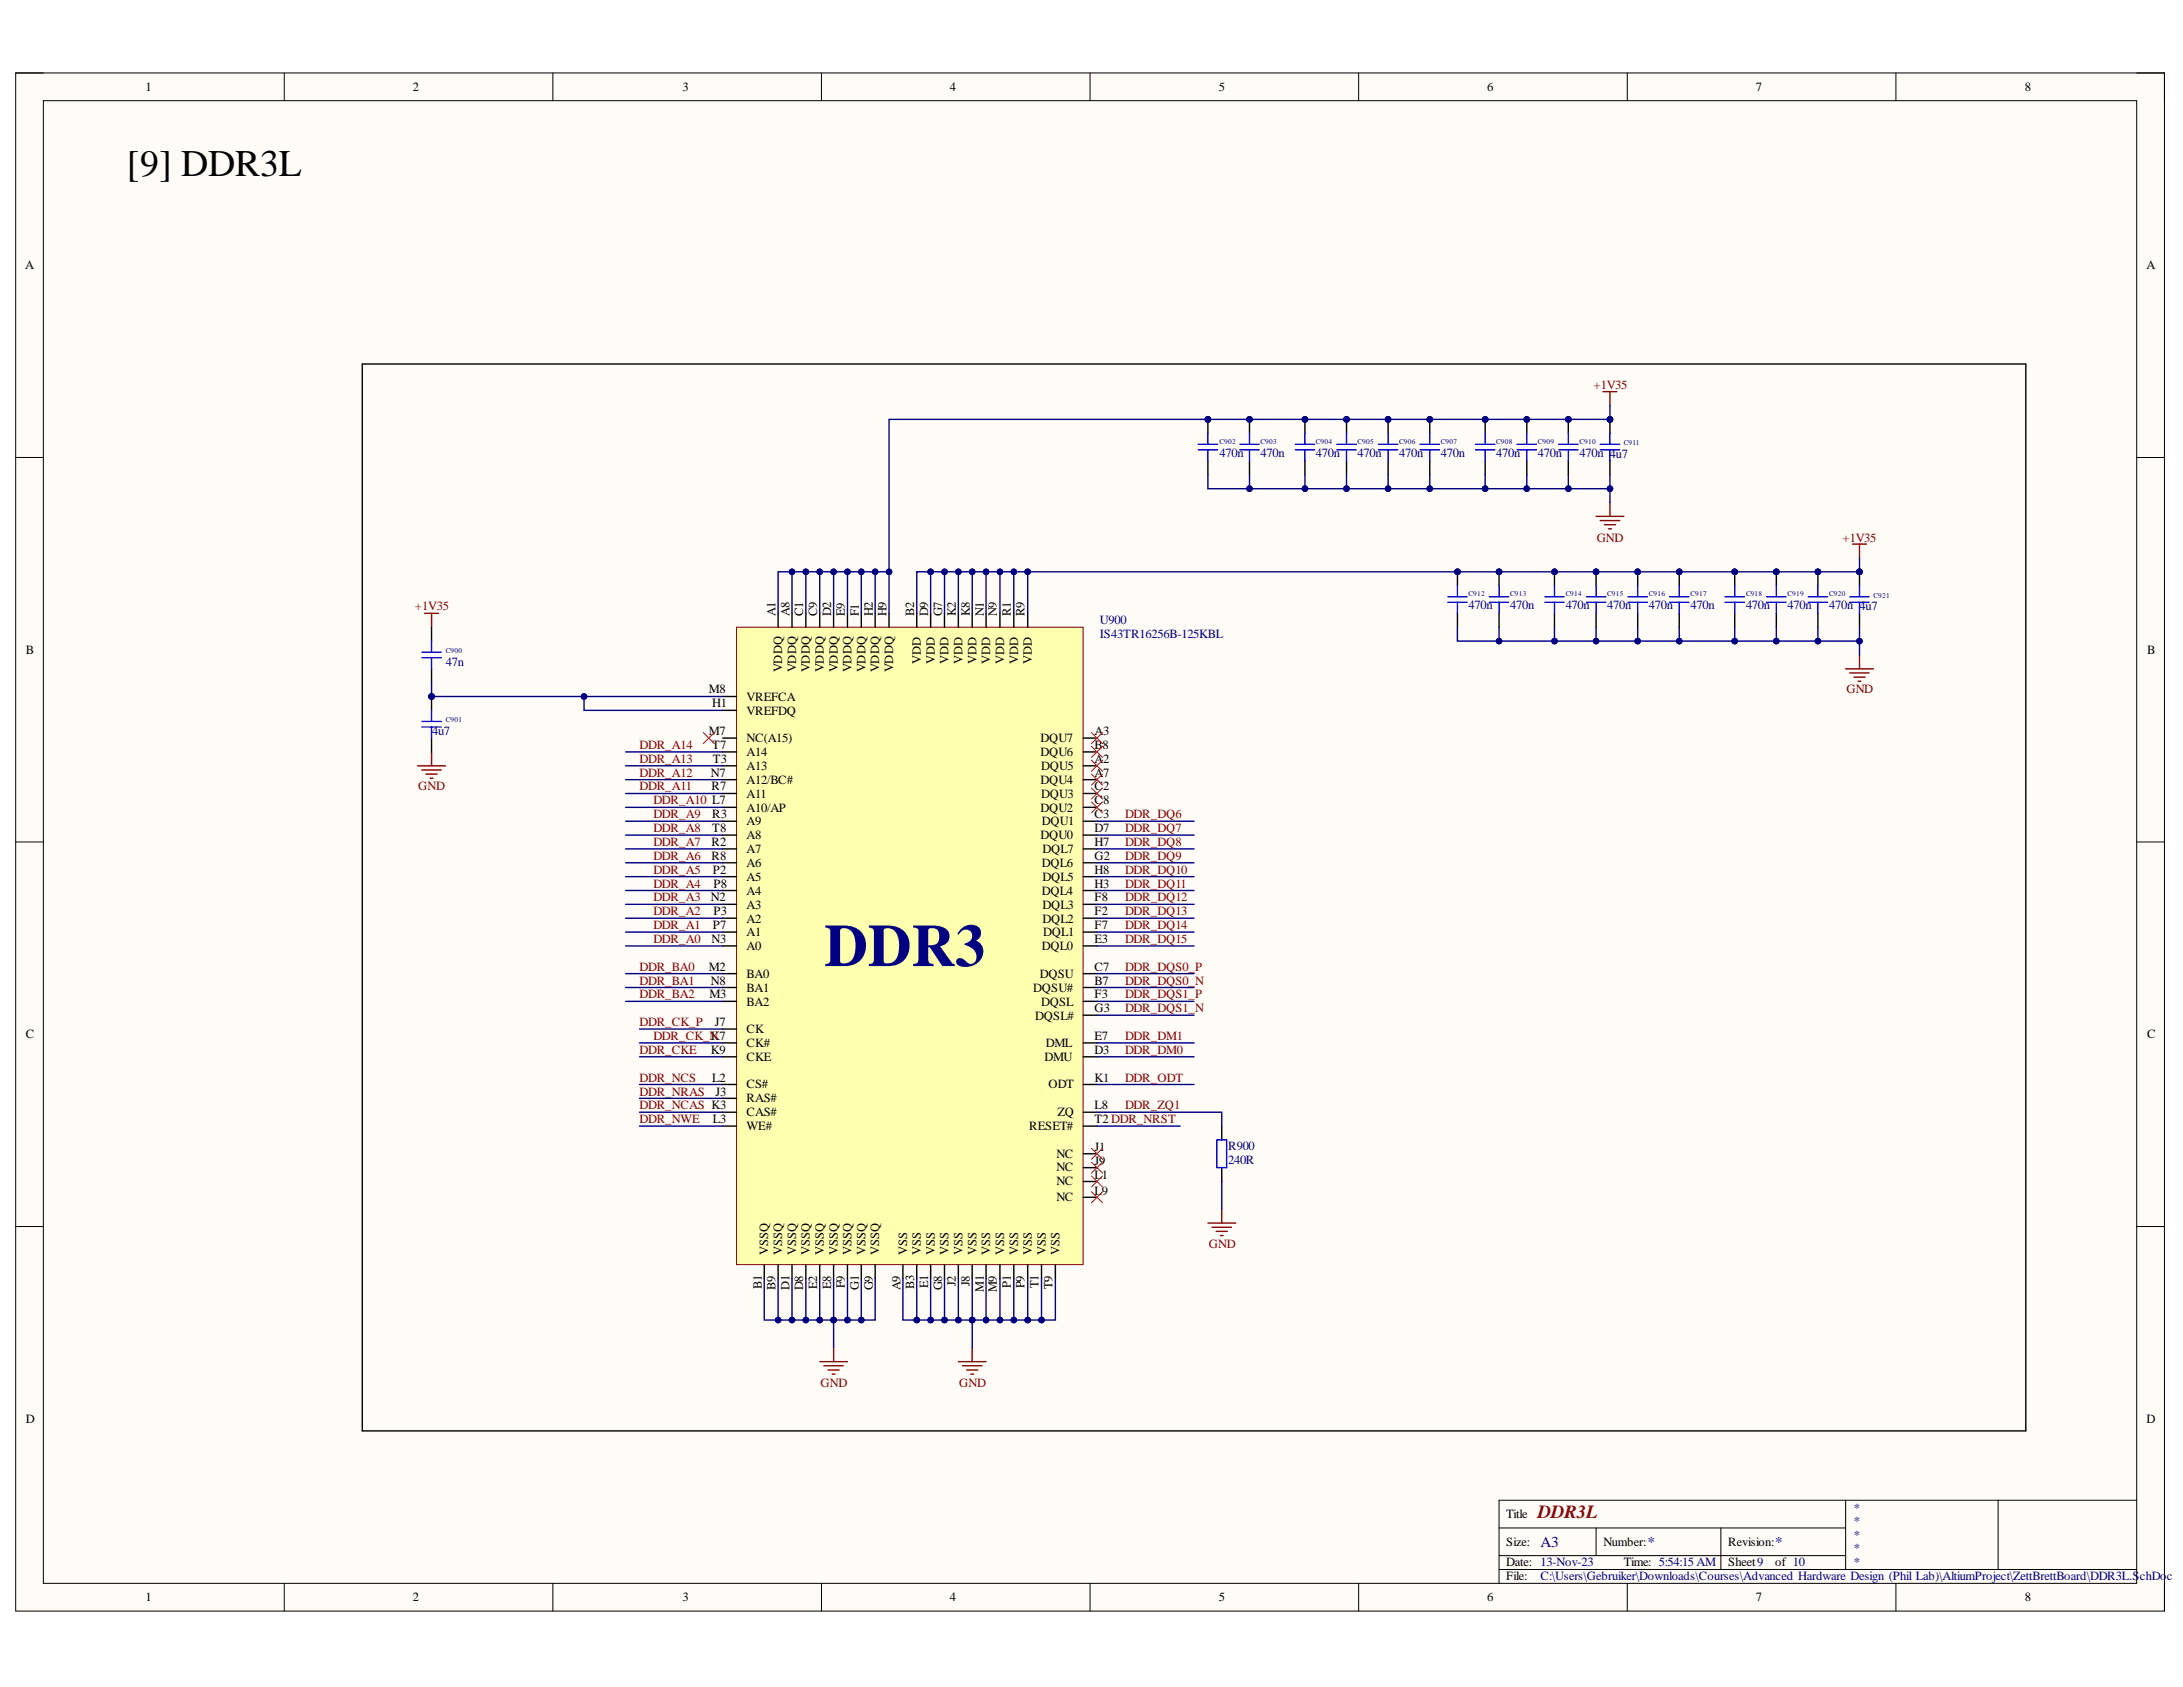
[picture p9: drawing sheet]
<svg xmlns="http://www.w3.org/2000/svg" width="279mm" height="216mm" viewBox="0 0 279 216" stroke-linecap="round" stroke-linejoin="round" font-family="sans-serif">
<defs><g id="words">
<text font-size="7.7" fill="#000080" x="105.5" y="123.6">DDR3</text>
<text font-size="4.8" x="16.2" y="22.5">[9] DDR3L</text>
<text font-size="2.4" fill="#800000" x="196.8" y="194.3">DDR3L</text>
<g font-size="1.9" fill="#000080">
<text x="197.2" y="197.9">A3</text>
<text x="210.9" y="197.9">*</text>
<text x="227.2" y="197.9">*</text>
</g>
<g font-size="1.6">
<text x="18.6" y="11.7">1</text>
<text x="52.8" y="11.7">2</text>
<text x="87.3" y="11.7">3</text>
<text x="121.6" y="11.7">4</text>
<text x="156" y="11.7">5</text>
<text x="190.3" y="11.7">6</text>
<text x="224.7" y="11.7">7</text>
<text x="259.2" y="11.7">8</text>
<text x="3.2" y="34.5">A</text>
<text x="274.7" y="34.5">A</text>
<text x="3.3" y="83.7">B</text>
<text x="99.3" y="78.9" transform="rotate(-90 99.3 78.9)">A1</text>
<text x="101" y="78.9" transform="rotate(-90 101 78.9)">A8</text>
<text x="102.8" y="78.9" transform="rotate(-90 102.8 78.9)">C1</text>
<text x="104.6" y="78.9" transform="rotate(-90 104.6 78.9)">C9</text>
<text x="106.4" y="78.9" transform="rotate(-90 106.4 78.9)">D2</text>
<text x="108.1" y="78.9" transform="rotate(-90 108.1 78.9)">E9</text>
<text x="109.9" y="78.9" transform="rotate(-90 109.9 78.9)">F1</text>
<text x="111.7" y="78.9" transform="rotate(-90 111.7 78.9)">H2</text>
<text x="113.5" y="78.9" transform="rotate(-90 113.5 78.9)">H9</text>
<text x="117" y="78.9" transform="rotate(-90 117 78.9)">B2</text>
<text x="118.8" y="78.9" transform="rotate(-90 118.8 78.9)">D9</text>
<text x="120.6" y="78.9" transform="rotate(-90 120.6 78.9)">G7</text>
<text x="122.3" y="78.9" transform="rotate(-90 122.3 78.9)">K2</text>
<text x="124.1" y="78.9" transform="rotate(-90 124.1 78.9)">K8</text>
<text x="125.9" y="78.9" transform="rotate(-90 125.9 78.9)">N1</text>
<text x="127.6" y="78.9" transform="rotate(-90 127.6 78.9)">N9</text>
<text x="129.4" y="78.9" transform="rotate(-90 129.4 78.9)">R1</text>
<text x="131.1" y="78.9" transform="rotate(-90 131.1 78.9)">R9</text>
<text x="274.8" y="83.7">B</text>
<text x="90.7" y="88.7">M8</text>
<text x="95.5" y="89.7">VREFCA</text>
<text x="100.1" y="86" transform="rotate(-90 100.1 86)">VDDQ</text>
<text x="101.9" y="86" transform="rotate(-90 101.9 86)">VDDQ</text>
<text x="103.7" y="86" transform="rotate(-90 103.7 86)">VDDQ</text>
<text x="105.4" y="86" transform="rotate(-90 105.4 86)">VDDQ</text>
<text x="107.2" y="86" transform="rotate(-90 107.2 86)">VDDQ</text>
<text x="109" y="86" transform="rotate(-90 109 86)">VDDQ</text>
<text x="110.8" y="86" transform="rotate(-90 110.8 86)">VDDQ</text>
<text x="112.5" y="86" transform="rotate(-90 112.5 86)">VDDQ</text>
<text x="114.3" y="86" transform="rotate(-90 114.3 86)">VDDQ</text>
<text x="117.9" y="84.9" transform="rotate(-90 117.9 84.9)">VDD</text>
<text x="119.6" y="84.9" transform="rotate(-90 119.6 84.9)">VDD</text>
<text x="121.4" y="84.9" transform="rotate(-90 121.4 84.9)">VDD</text>
<text x="123.2" y="84.9" transform="rotate(-90 123.2 84.9)">VDD</text>
<text x="125" y="84.9" transform="rotate(-90 125 84.9)">VDD</text>
<text x="126.7" y="84.9" transform="rotate(-90 126.7 84.9)">VDD</text>
<text x="128.5" y="84.9" transform="rotate(-90 128.5 84.9)">VDD</text>
<text x="130.3" y="84.9" transform="rotate(-90 130.3 84.9)">VDD</text>
<text x="132.1" y="84.9" transform="rotate(-90 132.1 84.9)">VDD</text>
<text x="90.7" y="94.1">M7</text>
<text x="91.1" y="90.5">H1</text>
<text x="91.1" y="95.8">T7</text>
<text x="95.5" y="91.4">VREFDQ</text>
<text x="95.5" y="95">NC(A15)</text>
<text x="133.2" y="95">DQU7</text>
<text x="140.1" y="94.1">A3</text>
<text x="140.1" y="95.8">B8</text>
<text x="91" y="99.4">N7</text>
<text x="91.1" y="101.2">R7</text>
<text x="91.2" y="97.6">T3</text>
<text x="95.5" y="100.3">A12/BC#</text>
<text x="95.5" y="98.5">A13</text>
<text x="95.5" y="96.8">A14</text>
<text x="133.2" y="100.3">DQU4</text>
<text x="133.2" y="96.8">DQU6</text>
<text x="133.3" y="98.5">DQU5</text>
<text x="140.1" y="97.6">A2</text>
<text x="140.1" y="99.4">A7</text>
<text x="140.1" y="101.2">C2</text>
<text x="91.1" y="104.7">R3</text>
<text x="91.1" y="106.5">T8</text>
<text x="95.5" y="103.9">A10/AP</text>
<text x="95.5" y="105.6">A9</text>
<text x="95.5" y="102.1">A11</text>
<text x="95.5" y="107.4">A8</text>
<text x="133.2" y="103.9">DQU2</text>
<text x="133.2" y="107.4">DQU0</text>
<text x="133.3" y="102.1">DQU3</text>
<text x="133.3" y="105.6">DQU1</text>
<text x="140.1" y="104.7">C3</text>
<text x="140.1" y="102.9">C8</text>
<text x="140.1" y="106.5">D7</text>
<text x="91.1" y="108.3">R2</text>
<text x="91.1" y="110">R8</text>
<text x="91.2" y="111.8">P2</text>
<text x="91.3" y="113.6">P8</text>
<text x="95.5" y="112.7">A5</text>
<text x="95.5" y="109.2">A7</text>
<text x="95.5" y="111">A6</text>
<text x="133.3" y="111">DQL6</text>
<text x="133.4" y="109.2">DQL7</text>
<text x="133.4" y="112.7">DQL5</text>
<text x="140.1" y="110">G2</text>
<text x="140.1" y="113.6">H3</text>
<text x="140.1" y="108.3">H7</text>
<text x="140.1" y="111.8">H8</text>
<text x="91" y="115.4">N2</text>
<text x="91.2" y="118.9">P7</text>
<text x="91.3" y="117.1">P3</text>
<text x="95.5" y="116.3">A3</text>
<text x="95.5" y="118.1">A2</text>
<text x="95.5" y="119.8">A1</text>
<text x="95.5" y="114.5">A4</text>
<text x="133.3" y="114.5">DQL4</text>
<text x="133.4" y="118.1">DQL2</text>
<text x="133.4" y="116.3">DQL3</text>
<text x="133.5" y="119.8">DQL1</text>
<text x="140.1" y="117.1">F2</text>
<text x="140.1" y="118.9">F7</text>
<text x="140.1" y="115.4">F8</text>
<text x="90.7" y="124.2">M2</text>
<text x="91.1" y="120.7">N3</text>
<text x="95.5" y="125.2">BA0</text>
<text x="95.5" y="121.6">A0</text>
<text x="133.1" y="125.2">DQSU</text>
<text x="133.3" y="121.6">DQL0</text>
<text x="140.1" y="124.2">C7</text>
<text x="140.1" y="120.7">E3</text>
<text x="90.8" y="127.8">M3</text>
<text x="91" y="126">N8</text>
<text x="91.5" y="131.3">J7</text>
<text x="95.5" y="128.7">BA2</text>
<text x="95.5" y="126.9">BA1</text>
<text x="132.2" y="126.9">DQSU#</text>
<text x="132.5" y="130.5">DQSL#</text>
<text x="133.3" y="128.7">DQSL</text>
<text x="140.1" y="126">B7</text>
<text x="140.1" y="127.8">F3</text>
<text x="140.1" y="129.6">G3</text>
<text x="3.3" y="132.9">C</text>
<text x="91" y="133.1">K7</text>
<text x="91" y="134.9">K9</text>
<text x="95.5" y="132.3">CK</text>
<text x="95.5" y="134">CK#</text>
<text x="95.5" y="135.7">CKE</text>
<text x="133.7" y="135.7">DMU</text>
<text x="133.8" y="134">DML</text>
<text x="140.1" y="134.9">D3</text>
<text x="140.1" y="133.1">E7</text>
<text x="274.8" y="132.9">C</text>
<text x="91.1" y="138.4">L2</text>
<text x="91.2" y="143.8">L3</text>
<text x="91.6" y="140.2">J3</text>
<text x="95.5" y="141.1">RAS#</text>
<text x="95.5" y="142.8">CAS#</text>
<text x="95.5" y="139.3">CS#</text>
<text x="134.2" y="139.3">ODT</text>
<text x="135.4" y="142.8">ZQ</text>
<text x="140.1" y="138.4">K1</text>
<text x="140.1" y="142">L8</text>
<text x="140.1" y="143.8">T2 DDR_NRST</text>
<text x="95.5" y="144.6">WE#</text>
<text x="131.7" y="144.6">RESET#</text>
<text x="135.2" y="148.2">NC</text>
<text x="135.2" y="149.9">NC</text>
<text x="140.1" y="147.3">J1</text>
<text x="140.1" y="149.1">J9</text>
<text x="135.2" y="151.7">NC</text>
<text x="135.2" y="153.7">NC</text>
<text x="140.1" y="150.9">L1</text>
<text x="140.1" y="152.9">L9</text>
<text x="98.3" y="160.6" transform="rotate(-90 98.3 160.6)">VSSQ</text>
<text x="100.1" y="160.6" transform="rotate(-90 100.1 160.6)">VSSQ</text>
<text x="101.9" y="160.6" transform="rotate(-90 101.9 160.6)">VSSQ</text>
<text x="103.7" y="160.6" transform="rotate(-90 103.7 160.6)">VSSQ</text>
<text x="105.4" y="160.6" transform="rotate(-90 105.4 160.6)">VSSQ</text>
<text x="107.2" y="160.6" transform="rotate(-90 107.2 160.6)">VSSQ</text>
<text x="109" y="160.6" transform="rotate(-90 109 160.6)">VSSQ</text>
<text x="110.8" y="160.6" transform="rotate(-90 110.8 160.6)">VSSQ</text>
<text x="112.5" y="160.6" transform="rotate(-90 112.5 160.6)">VSSQ</text>
<text x="116.1" y="160.6" transform="rotate(-90 116.1 160.6)">VSS</text>
<text x="117.9" y="160.6" transform="rotate(-90 117.9 160.6)">VSS</text>
<text x="119.6" y="160.6" transform="rotate(-90 119.6 160.6)">VSS</text>
<text x="121.4" y="160.6" transform="rotate(-90 121.4 160.6)">VSS</text>
<text x="123.2" y="160.6" transform="rotate(-90 123.2 160.6)">VSS</text>
<text x="125" y="160.6" transform="rotate(-90 125 160.6)">VSS</text>
<text x="126.7" y="160.6" transform="rotate(-90 126.7 160.6)">VSS</text>
<text x="128.5" y="160.6" transform="rotate(-90 128.5 160.6)">VSS</text>
<text x="130.3" y="160.6" transform="rotate(-90 130.3 160.6)">VSS</text>
<text x="132.1" y="160.6" transform="rotate(-90 132.1 160.6)">VSS</text>
<text x="133.8" y="160.6" transform="rotate(-90 133.8 160.6)">VSS</text>
<text x="135.6" y="160.6" transform="rotate(-90 135.6 160.6)">VSS</text>
<text x="97.5" y="165" transform="rotate(-90 97.5 165)">B1</text>
<text x="99.3" y="165.1" transform="rotate(-90 99.3 165.1)">B9</text>
<text x="101" y="165.1" transform="rotate(-90 101 165.1)">D1</text>
<text x="102.8" y="165.1" transform="rotate(-90 102.8 165.1)">D8</text>
<text x="104.6" y="165" transform="rotate(-90 104.6 165)">E2</text>
<text x="106.4" y="165" transform="rotate(-90 106.4 165)">E8</text>
<text x="108.1" y="164.9" transform="rotate(-90 108.1 164.9)">F9</text>
<text x="109.9" y="165.1" transform="rotate(-90 109.9 165.1)">G1</text>
<text x="111.7" y="165.1" transform="rotate(-90 111.7 165.1)">G9</text>
<text x="115.2" y="165.1" transform="rotate(-90 115.2 165.1)">A9</text>
<text x="117" y="165" transform="rotate(-90 117 165)">B3</text>
<text x="118.8" y="164.9" transform="rotate(-90 118.8 164.9)">E1</text>
<text x="120.6" y="165.1" transform="rotate(-90 120.6 165.1)">G8</text>
<text x="122.3" y="164.6" transform="rotate(-90 122.3 164.6)">J2</text>
<text x="124.1" y="164.6" transform="rotate(-90 124.1 164.6)">J8</text>
<text x="125.9" y="165.3" transform="rotate(-90 125.9 165.3)">M1</text>
<text x="127.6" y="165.4" transform="rotate(-90 127.6 165.4)">M9</text>
<text x="129.4" y="164.8" transform="rotate(-90 129.4 164.8)">P1</text>
<text x="131.1" y="164.9" transform="rotate(-90 131.1 164.9)">P9</text>
<text x="132.9" y="164.9" transform="rotate(-90 132.9 164.9)">T1</text>
<text x="134.7" y="165" transform="rotate(-90 134.7 165)">T9</text>
<text x="3.3" y="182.1">D</text>
<text x="274.7" y="182.1">D</text>
<text x="192.8" y="194.3">Title</text>
<text x="192.8" y="197.8">Size:</text>
<text x="205.2" y="197.8">Number:</text>
<text x="221.2" y="197.8">Revision:</text>
<text x="192.8" y="200.5">Date: 13-Nov-23</text>
<text x="192.8" y="202.2">File:</text>
<text x="207.8" y="200.5">Time: 5:54:15 AM</text>
<text x="221.2" y="200.5">Sheet9</text>
<text x="227.2" y="200.5">of 10</text>
<text x="18.6" y="204.9">1</text>
<text x="52.8" y="204.9">2</text>
<text x="87.3" y="204.9">3</text>
<text x="121.6" y="204.9">4</text>
<text x="156" y="204.9">5</text>
<text x="190.3" y="204.9">6</text>
<text x="224.7" y="204.9">7</text>
<text x="259.2" y="204.9">8</text>
</g>
<g font-size="1.6" fill="#800000">
<text x="203.9" y="49.8">+1V35</text>
<text x="204.4" y="69.3">GND</text>
<text x="235.8" y="69.3">+1V35</text>
<text x="53.1" y="78.1">+1V35</text>
<text x="236.3" y="88.7">GND</text>
<text x="81.8" y="95.8">DDR_A14</text>
<text x="53.5" y="101.2">GND</text>
<text x="81.8" y="101.2">DDR_A11</text>
<text x="81.8" y="99.4">DDR_A12</text>
<text x="81.8" y="97.6">DDR_A13</text>
<text x="83.6" y="106.5">DDR_A8</text>
<text x="83.6" y="104.7">DDR_A9</text>
<text x="83.6" y="102.9">DDR_A10 L7</text>
<text x="144" y="106.5">DDR_DQ7</text>
<text x="144" y="104.7">DDR_DQ6</text>
<text x="83.6" y="113.6">DDR_A4</text>
<text x="83.6" y="111.8">DDR_A5</text>
<text x="83.6" y="110">DDR_A6</text>
<text x="83.6" y="108.3">DDR_A7</text>
<text x="144" y="108.3">DDR_DQ8</text>
<text x="144" y="110">DDR_DQ9</text>
<text x="144" y="111.8">DDR_DQ10</text>
<text x="144" y="113.6">DDR_DQ11</text>
<text x="83.6" y="118.9">DDR_A1</text>
<text x="83.6" y="117.1">DDR_A2</text>
<text x="83.6" y="115.4">DDR_A3</text>
<text x="144" y="115.4">DDR_DQ12</text>
<text x="144" y="117.1">DDR_DQ13</text>
<text x="144" y="118.9">DDR_DQ14</text>
<text x="81.8" y="124.2">DDR_BA0</text>
<text x="83.6" y="120.7">DDR_A0</text>
<text x="144" y="120.7">DDR_DQ15</text>
<text x="144" y="124.2">DDR_DQS0_P</text>
<text x="81.8" y="126">DDR_BA1</text>
<text x="81.8" y="127.8">DDR_BA2</text>
<text x="81.8" y="131.3">DDR_CK_P</text>
<text x="144" y="127.8">DDR_DQS1_P</text>
<text x="144" y="129.6">DDR_DQS1_N</text>
<text x="144" y="126">DDR_DQS0_N</text>
<text x="81.8" y="134.9">DDR_CKE</text>
<text x="83.6" y="133.1">DDR_CK_N</text>
<text x="144" y="133.1">DDR_DM1</text>
<text x="144" y="134.9">DDR_DM0</text>
<text x="81.8" y="140.2">DDR_NRAS</text>
<text x="81.8" y="142">DDR_NCAS K3</text>
<text x="81.8" y="143.8">DDR_NWE</text>
<text x="81.8" y="138.4">DDR_NCS</text>
<text x="144" y="138.4">DDR_ODT</text>
<text x="144" y="142">DDR_ZQ1</text>
<text x="154.7" y="159.7">GND</text>
<text x="105" y="177.5">GND</text>
<text x="122.8" y="177.5">GND</text>
</g>
<g font-size="1.6" fill="#000080">
<text x="156.1" y="58.5">470n</text>
<text x="161.3" y="58.5">470n</text>
<text x="168.4" y="58.5">470n</text>
<text x="173.8" y="58.5">470n</text>
<text x="179.1" y="58.5">470n</text>
<text x="184.4" y="58.5">470n</text>
<text x="191.5" y="58.5">470n</text>
<text x="196.8" y="58.5">470n</text>
<text x="202.2" y="58.5">470n 4u7</text>
<text x="188" y="77.9">470n</text>
<text x="193.3" y="77.9">470n</text>
<text x="200.4" y="77.9">470n</text>
<text x="205.7" y="77.9">470n</text>
<text x="211" y="77.9">470n</text>
<text x="216.4" y="77.9">470n</text>
<text x="223.5" y="77.9">470n</text>
<text x="228.8" y="77.9">470n</text>
<text x="234.1" y="77.9">470n 4u7</text>
<text x="140.8" y="79.9">U900</text>
<text x="140.8" y="81.6">IS43TR16256B-125KBL</text>
<text x="57.1" y="85.2">47n</text>
<text x="55.3" y="94.1">4u7</text>
<text x="157.2" y="147.1">R900</text>
<text x="157.2" y="148.9">240R</text>
<text x="237.2" y="193.4">*</text>
<text x="237.2" y="195.1">*</text>
<text x="237.2" y="196.9">*</text>
<text x="197.2" y="202.2">C:\Users\Gebruiker\Downloads\Courses\Advanced Hardware Design (Phil Lab)\AltiumProject\ZettBrettBoard\DDR3L.S</text>
<text x="237.2" y="198.7">*</text>
<text x="237.2" y="200.5">*</text>
<text x="273.9" y="202.2">chDo</text>
<text x="277.3" y="202.2">c</text>
</g>
<g font-size=".9" fill="#000080">
<text x="156.1" y="56.8">C902</text>
<text x="161.3" y="56.8">C903</text>
<text x="168.4" y="56.8">C904</text>
<text x="173.8" y="56.8">C905</text>
<text x="179.1" y="56.8">C906</text>
<text x="184.4" y="56.8">C907</text>
<text x="191.5" y="56.8">C908</text>
<text x="196.8" y="56.8">C909</text>
<text x="202.2" y="56.8">C910</text>
<text x="207.8" y="57">C911</text>
<text x="188" y="76.3">C912</text>
<text x="193.3" y="76.3">C913</text>
<text x="200.4" y="76.3">C914</text>
<text x="205.7" y="76.3">C915</text>
<text x="211" y="76.3">C916</text>
<text x="216.4" y="76.3">C917</text>
<text x="223.5" y="76.3">C918</text>
<text x="228.8" y="76.3">C919</text>
<text x="234.1" y="76.3">C920</text>
<text x="239.8" y="76.5">C921</text>
<text x="57.1" y="83.6">C900</text>
<text x="57.1" y="92.5">C901</text>
</g>
</g></defs>
<path d="M2 9.3h275v196.9h-275z" fill-rule="evenodd" fill="#fffcf8"/>
<path d="M2 9.3h275v196.9h-275z" fill="none" stroke="#000" stroke-width=".13"/>
<path d="M5.5 12.9h268v189.7h-268z" fill-rule="evenodd" fill="#fffcf8"/>
<g fill="none" stroke="#000" stroke-width=".13">
<path d="M2 9.3h3.5M5.5 12.9h268v189.7h-268zM36.4 9.3v3.6M70.8 9.3v3.6M105.1 9.3v3.6M139.5 9.3v3.6M173.9 9.3v3.6M208.3 9.3v3.6M242.7 9.3v3.6M273.5 9.3h3.5v3.6M2 58.5h3.5M273.5 58.6h3.5"/>
<path d="M2 107.8h3.5M273.5 107.8h3.5M2 157h3.5M273.5 157h3.5M191.9 195.5h44.3M191.9 199.1h44.3M204.3 195.5v3.6M220.2 195.5v5.4M236.2 192v8.9M255.7 192v8.9M273.5 192h-81.6v10.6M36.4 202.6v3.6"/>
<path d="M70.8 202.6v3.6M105.1 202.6v3.6M139.5 202.6v3.6M173.9 202.6v3.6M191.9 200.9h81.6M208.3 202.6v3.6M242.7 202.6v3.6M277 202.6v3.6"/>
</g>
<path d="M94.3 80.3h44.3v81.5h-44.3z" fill-rule="evenodd" fill="#ffffb0"/>
<path d="M94.3 80.3h44.3v81.5h-44.3z" fill="none" stroke="#800000" stroke-width=".13"/>
<g fill="none" stroke="#000" stroke-width=".18">
<path d="M99.6 78.5v1.8M101.4 78.5v1.8M103.1 78.5v1.8M104.9 78.5v1.8M106.7 78.5v1.8M108.5 78.5v1.8M110.2 78.5v1.8M112 78.5v1.8M113.8 78.5v1.8M117.3 78.5v1.8M119.1 78.5v1.8M120.9 78.5v1.8"/>
<path d="M122.7 78.5v1.8M124.4 78.5v1.8M126.2 78.5v1.8M128 78.5v1.8M129.8 78.5v1.8M131.5 78.5v1.8M92.5 98h1.8M92.5 94.5h1.8M92.5 99.8h1.8M92.5 96.2h1.8M92.5 90.9h1.8M92.5 89.1h1.8"/>
<path d="M138.6 98h1.8M138.6 94.5h1.8M138.6 99.8h1.8M138.6 96.2h1.8M92.5 101.5h1.8M92.5 105.1h1.8M92.5 103.3h1.8M92.5 106.9h1.8M92.5 117.5h1.8M92.5 119.3h1.8M92.5 115.7h1.8M92.5 110.4h1.8"/>
<path d="M92.5 114h1.8M92.5 108.6h1.8M92.5 112.2h1.8M138.6 101.5h1.8M138.6 105.1h1.8M138.6 103.3h1.8M138.6 106.9h1.8M138.6 117.5h1.8M138.6 119.3h1.8M138.6 115.7h1.8M138.6 110.4h1.8M138.6 114h1.8"/>
<path d="M138.6 108.6h1.8M138.6 112.2h1.8M92.5 126.4h1.8M92.5 124.6h1.8M92.5 135.2h1.8M92.5 121.1h1.8M92.5 133.5h1.8M92.5 128.2h1.8M92.5 131.7h1.8M92.5 138.8h1.8M138.6 126.4h1.8M138.6 124.6h1.8"/>
<path d="M138.6 135.2h1.8M138.6 121.1h1.8M138.6 133.5h1.8M138.6 128.2h1.8M138.6 129.9h1.8M138.6 138.8h1.8M92.5 140.6h1.8M92.5 142.3h1.8M92.5 144.1h1.8M138.6 147.7h1.8M138.6 149.4h1.8M138.6 142.3h1.8"/>
<path d="M138.6 151.2h1.8M138.6 144.1h1.8M138.6 153.2h1.8M97.8 161.8v1.8M99.6 161.8v1.8M101.4 161.8v1.8M103.1 161.8v1.8M104.9 161.8v1.8M106.7 161.8v1.8M108.5 161.8v1.8M110.2 161.8v1.8M112 161.8v1.8"/>
<path d="M115.6 161.8v1.8M117.3 161.8v1.8M119.1 161.8v1.8M120.9 161.8v1.8M122.7 161.8v1.8M124.4 161.8v1.8M126.2 161.8v1.8M128 161.8v1.8M129.8 161.8v1.8M131.5 161.8v1.8M133.3 161.8v1.8M135.1 161.8v1.8"/>
</g>
<path d="M90 93.7l1.4 1.5M91.4 93.7l-1.4 1.5M139.7 147l1.4 1.4M139.7 148.7l1.4 1.4M139.7 150.5l1.4 1.4M139.7 152.5l1.4 1.4M141.1 147l-1.4 1.4M141.1 148.7l-1.4 1.4M141.1 150.5l-1.4 1.4M141.1 152.5l-1.4 1.4" fill="none" stroke="#f00" stroke-width=".13"/>
<path d="M104.9 174.3h3.6M105.4 174.8h2.5M106 175.3h1.4M106.5 175.9h.4M106.7 172.5v1.8M122.7 174.3h3.5M123.2 174.8h2.5M123.7 175.3h1.4M124.3 175.9h.3M124.4 172.5v1.8" fill="none" stroke="#800000" stroke-width=".18"/>
<circle cx="186.5" cy="73.2" r=".35" fill="#000080"/>
<circle cx="186.5" cy="73.2" r=".35" fill="none" stroke="#000080" stroke-width=".13"/>
<path d="M186.5 73.2v1.8M186.5 78.5v1.8" fill="none" stroke="#000" stroke-width=".18"/>
<circle cx="186.5" cy="73.2" r=".35" fill="#000080"/>
<circle cx="186.5" cy="73.2" r=".35" fill="none" stroke="#000080" stroke-width=".13"/>
<path d="M185.3 77.1h2.5M185.3 76.4h2.5M186.5 75v1.4M186.5 77.1v1.4" fill="none" stroke="#00f" stroke-width=".18"/>
<circle cx="191.9" cy="73.2" r=".36" fill="#000080"/>
<circle cx="191.9" cy="73.2" r=".36" fill="none" stroke="#000080" stroke-width=".13"/>
<path d="M191.9 73.2v1.8M191.9 78.5v1.8" fill="none" stroke="#000" stroke-width=".18"/>
<circle cx="191.9" cy="73.2" r=".36" fill="#000080"/>
<circle cx="191.9" cy="73.2" r=".36" fill="none" stroke="#000080" stroke-width=".13"/>
<path d="M190.6 77.1h2.5M190.6 76.4h2.5M191.9 75v1.4M191.9 77.1v1.4" fill="none" stroke="#00f" stroke-width=".18"/>
<circle cx="199" cy="73.2" r=".35" fill="#000080"/>
<circle cx="199" cy="73.2" r=".35" fill="none" stroke="#000080" stroke-width=".13"/>
<path d="M199 73.2v1.8M199 78.5v1.8" fill="none" stroke="#000" stroke-width=".18"/>
<circle cx="199" cy="73.2" r=".35" fill="#000080"/>
<circle cx="199" cy="73.2" r=".35" fill="none" stroke="#000080" stroke-width=".13"/>
<path d="M197.7 77.1h2.5M197.7 76.4h2.5M199 75v1.4M199 77.1v1.4" fill="none" stroke="#00f" stroke-width=".18"/>
<circle cx="214.9" cy="73.2" r=".35" fill="#000080"/>
<circle cx="214.9" cy="73.2" r=".35" fill="none" stroke="#000080" stroke-width=".13"/>
<path d="M214.9 73.2v1.8M214.9 78.5v1.8" fill="none" stroke="#000" stroke-width=".18"/>
<circle cx="214.9" cy="73.2" r=".35" fill="#000080"/>
<circle cx="214.9" cy="73.2" r=".35" fill="none" stroke="#000080" stroke-width=".13"/>
<path d="M213.7 77.1h2.5M213.7 76.4h2.5M214.9 75v1.4M214.9 77.1v1.4" fill="none" stroke="#00f" stroke-width=".18"/>
<circle cx="222" cy="73.2" r=".35" fill="#000080"/>
<circle cx="222" cy="73.2" r=".35" fill="none" stroke="#000080" stroke-width=".13"/>
<path d="M222 73.2v1.8M222 78.5v1.8" fill="none" stroke="#000" stroke-width=".18"/>
<circle cx="222" cy="73.2" r=".35" fill="#000080"/>
<circle cx="222" cy="73.2" r=".35" fill="none" stroke="#000080" stroke-width=".13"/>
<path d="M220.8 77.1h2.5M220.8 76.4h2.5M222 75v1.4M222 77.1v1.4" fill="none" stroke="#00f" stroke-width=".18"/>
<circle cx="238" cy="73.2" r=".35" fill="#000080"/>
<circle cx="238" cy="73.2" r=".35" fill="none" stroke="#000080" stroke-width=".13"/>
<path d="M238 73.2v1.8M238 78.5v1.8" fill="none" stroke="#000" stroke-width=".18"/>
<circle cx="238" cy="73.2" r=".35" fill="#000080"/>
<circle cx="238" cy="73.2" r=".35" fill="none" stroke="#000080" stroke-width=".13"/>
<path d="M236.7 77.1h2.5M236.7 76.4h2.5M238 75v1.4M238 77.1v1.4" fill="none" stroke="#00f" stroke-width=".18"/>
<path d="M236.2 85.6h3.6M236.7 86.1h2.5M237.3 86.7h1.4M237.8 87.2h.4M238 83.8v1.8" fill="none" stroke="#800000" stroke-width=".18"/>
<circle cx="204.3" cy="73.2" r=".35" fill="#000080"/>
<circle cx="204.3" cy="73.2" r=".35" fill="none" stroke="#000080" stroke-width=".13"/>
<path d="M204.3 73.2v1.8M204.3 78.5v1.8" fill="none" stroke="#000" stroke-width=".18"/>
<circle cx="204.3" cy="73.2" r=".35" fill="#000080"/>
<circle cx="204.3" cy="73.2" r=".35" fill="none" stroke="#000080" stroke-width=".13"/>
<path d="M203 77.1h2.5M203 76.4h2.5M204.3 75v1.4M204.3 77.1v1.4" fill="none" stroke="#00f" stroke-width=".18"/>
<circle cx="209.6" cy="73.2" r=".35" fill="#000080"/>
<circle cx="209.6" cy="73.2" r=".35" fill="none" stroke="#000080" stroke-width=".13"/>
<path d="M209.6 73.2v1.8M209.6 78.5v1.8" fill="none" stroke="#000" stroke-width=".18"/>
<circle cx="209.6" cy="73.2" r=".35" fill="#000080"/>
<circle cx="209.6" cy="73.2" r=".35" fill="none" stroke="#000080" stroke-width=".13"/>
<path d="M208.4 77.1h2.4M208.4 76.4h2.4M209.6 75v1.4M209.6 77.1v1.4" fill="none" stroke="#00f" stroke-width=".18"/>
<circle cx="227.3" cy="73.2" r=".35" fill="#000080"/>
<circle cx="227.3" cy="73.2" r=".35" fill="none" stroke="#000080" stroke-width=".13"/>
<path d="M227.4 73.2v1.8M227.4 78.5v1.8" fill="none" stroke="#000" stroke-width=".18"/>
<circle cx="227.3" cy="73.2" r=".35" fill="#000080"/>
<circle cx="227.3" cy="73.2" r=".35" fill="none" stroke="#000080" stroke-width=".13"/>
<path d="M226.1 77.1h2.5M226.1 76.4h2.5M227.4 75v1.4M227.4 77.1v1.4" fill="none" stroke="#00f" stroke-width=".18"/>
<circle cx="232.7" cy="73.2" r=".35" fill="#000080"/>
<circle cx="232.7" cy="73.2" r=".35" fill="none" stroke="#000080" stroke-width=".13"/>
<path d="M232.7 73.2v1.8M232.7 78.5v1.8" fill="none" stroke="#000" stroke-width=".18"/>
<circle cx="232.7" cy="73.2" r=".35" fill="#000080"/>
<circle cx="232.7" cy="73.2" r=".35" fill="none" stroke="#000080" stroke-width=".13"/>
<path d="M231.4 77.1h2.5M231.4 76.4h2.5M232.7 75v1.4M232.7 77.1v1.4" fill="none" stroke="#00f" stroke-width=".18"/>
<path d="M237.1 69.6h1.8M238 69.6v1.8" fill="none" stroke="#800000" stroke-width=".18"/>
<circle cx="154.6" cy="53.7" r=".36" fill="#000080"/>
<circle cx="154.6" cy="53.7" r=".36" fill="none" stroke="#000080" stroke-width=".13"/>
<path d="M154.6 53.7v1.7M154.6 59v1.8" fill="none" stroke="#000" stroke-width=".18"/>
<circle cx="154.6" cy="53.7" r=".36" fill="#000080"/>
<circle cx="154.6" cy="53.7" r=".36" fill="none" stroke="#000080" stroke-width=".13"/>
<path d="M153.4 57.6h2.4M153.4 56.9h2.4M154.6 55.4v1.5M154.6 57.6v1.4" fill="none" stroke="#00f" stroke-width=".18"/>
<circle cx="159.9" cy="53.7" r=".35" fill="#000080"/>
<circle cx="159.9" cy="53.7" r=".35" fill="none" stroke="#000080" stroke-width=".13"/>
<path d="M159.9 53.7v1.7M159.9 59v1.8" fill="none" stroke="#000" stroke-width=".18"/>
<circle cx="159.9" cy="53.7" r=".35" fill="#000080"/>
<circle cx="159.9" cy="53.7" r=".35" fill="none" stroke="#000080" stroke-width=".13"/>
<path d="M158.7 57.6h2.5M158.7 56.9h2.5M159.9 55.4v1.5M159.9 57.6v1.4" fill="none" stroke="#00f" stroke-width=".18"/>
<circle cx="167" cy="53.7" r=".35" fill="#000080"/>
<circle cx="167" cy="53.7" r=".35" fill="none" stroke="#000080" stroke-width=".13"/>
<path d="M167 53.7v1.7M167 59v1.8" fill="none" stroke="#000" stroke-width=".18"/>
<circle cx="167" cy="53.7" r=".35" fill="#000080"/>
<circle cx="167" cy="53.7" r=".35" fill="none" stroke="#000080" stroke-width=".13"/>
<path d="M165.8 57.6h2.5M165.8 56.9h2.5M167 55.4v1.5M167 57.6v1.4" fill="none" stroke="#00f" stroke-width=".18"/>
<circle cx="183" cy="53.7" r=".35" fill="#000080"/>
<circle cx="183" cy="53.7" r=".35" fill="none" stroke="#000080" stroke-width=".13"/>
<path d="M183 53.7v1.7M183 59v1.8" fill="none" stroke="#000" stroke-width=".18"/>
<circle cx="183" cy="53.7" r=".35" fill="#000080"/>
<circle cx="183" cy="53.7" r=".35" fill="none" stroke="#000080" stroke-width=".13"/>
<path d="M181.7 57.6h2.5M181.7 56.9h2.5M183 55.4v1.5M183 57.6v1.4" fill="none" stroke="#00f" stroke-width=".18"/>
<circle cx="190.1" cy="53.7" r=".36" fill="#000080"/>
<circle cx="190.1" cy="53.7" r=".36" fill="none" stroke="#000080" stroke-width=".13"/>
<path d="M190.1 53.7v1.7M190.1 59v1.8" fill="none" stroke="#000" stroke-width=".18"/>
<circle cx="190.1" cy="53.7" r=".36" fill="#000080"/>
<circle cx="190.1" cy="53.7" r=".36" fill="none" stroke="#000080" stroke-width=".13"/>
<path d="M188.8 57.6h2.5M188.8 56.9h2.5M190.1 55.4v1.5M190.1 57.6v1.4" fill="none" stroke="#00f" stroke-width=".18"/>
<circle cx="206.1" cy="53.7" r=".36" fill="#000080"/>
<circle cx="206.1" cy="53.7" r=".36" fill="none" stroke="#000080" stroke-width=".13"/>
<path d="M206.1 53.7v1.7M206.1 59v1.8" fill="none" stroke="#000" stroke-width=".18"/>
<circle cx="206.1" cy="53.7" r=".36" fill="#000080"/>
<circle cx="206.1" cy="53.7" r=".36" fill="none" stroke="#000080" stroke-width=".13"/>
<path d="M204.8 57.6h2.5M204.8 56.9h2.5M206.1 55.4v1.5M206.1 57.6v1.4" fill="none" stroke="#00f" stroke-width=".18"/>
<path d="M204.3 66.1h3.5M204.8 66.6h2.5M205.3 67.2h1.5M205.9 67.7h.3M206.1 64.3v1.8" fill="none" stroke="#800000" stroke-width=".18"/>
<circle cx="172.3" cy="53.7" r=".35" fill="#000080"/>
<circle cx="172.3" cy="53.7" r=".35" fill="none" stroke="#000080" stroke-width=".13"/>
<path d="M172.3 53.7v1.7M172.3 59v1.8" fill="none" stroke="#000" stroke-width=".18"/>
<circle cx="172.3" cy="53.7" r=".35" fill="#000080"/>
<circle cx="172.3" cy="53.7" r=".35" fill="none" stroke="#000080" stroke-width=".13"/>
<path d="M171.1 57.6h2.5M171.1 56.9h2.5M172.3 55.4v1.5M172.3 57.6v1.4" fill="none" stroke="#00f" stroke-width=".18"/>
<circle cx="177.7" cy="53.7" r=".35" fill="#000080"/>
<circle cx="177.7" cy="53.7" r=".35" fill="none" stroke="#000080" stroke-width=".13"/>
<path d="M177.7 53.7v1.7M177.7 59v1.8" fill="none" stroke="#000" stroke-width=".18"/>
<circle cx="177.7" cy="53.7" r=".35" fill="#000080"/>
<circle cx="177.7" cy="53.7" r=".35" fill="none" stroke="#000080" stroke-width=".13"/>
<path d="M176.4 57.6h2.5M176.4 56.9h2.5M177.7 55.4v1.5M177.7 57.6v1.4" fill="none" stroke="#00f" stroke-width=".18"/>
<circle cx="195.4" cy="53.7" r=".35" fill="#000080"/>
<circle cx="195.4" cy="53.7" r=".35" fill="none" stroke="#000080" stroke-width=".13"/>
<path d="M195.4 53.7v1.7M195.4 59v1.8" fill="none" stroke="#000" stroke-width=".18"/>
<circle cx="195.4" cy="53.7" r=".35" fill="#000080"/>
<circle cx="195.4" cy="53.7" r=".35" fill="none" stroke="#000080" stroke-width=".13"/>
<path d="M194.2 57.6h2.4M194.2 56.9h2.4M195.4 55.4v1.5M195.4 57.6v1.4" fill="none" stroke="#00f" stroke-width=".18"/>
<circle cx="200.7" cy="53.7" r=".35" fill="#000080"/>
<circle cx="200.7" cy="53.7" r=".35" fill="none" stroke="#000080" stroke-width=".13"/>
<path d="M200.7 53.7v1.7M200.7 59v1.8" fill="none" stroke="#000" stroke-width=".18"/>
<circle cx="200.7" cy="53.7" r=".35" fill="#000080"/>
<circle cx="200.7" cy="53.7" r=".35" fill="none" stroke="#000080" stroke-width=".13"/>
<path d="M199.5 57.6h2.5M199.5 56.9h2.5M200.7 55.4v1.5M200.7 57.6v1.4M54 84.2h2.5M54 83.5h2.5M55.2 82v1.5M55.2 84.2v1.4M155.8 145.9h1.2v3.5h-1.2z" fill="none" stroke="#00f" stroke-width=".18"/>
<g fill="none" stroke="#800000" stroke-width=".18">
<path d="M205.2 50.1h1.7M206.1 50.1v1.8M54.3 78.5h1.8M55.2 78.5v1.8M53.5 98h3.5M54 98.5h2.5M54.5 99.1h1.4M55.1 99.6h.3M55.2 96.2v1.8M154.6 156.5h3.5M155.1 157.1h2.5M155.7 157.6h1.4"/>
<path d="M156.2 158.1h.3M156.4 154.8v1.7"/>
</g>
<path d="M139.7 93.7l1.4 1.5M139.7 95.5l1.4 1.4M139.7 97.3l1.4 1.4M139.7 99.1l1.4 1.4M141.1 93.7l-1.4 1.5M141.1 95.5l-1.4 1.4M141.1 97.3l-1.4 1.4M141.1 99.1l-1.4 1.4M139.7 100.8l1.4 1.5M139.7 102.6l1.4 1.4M141.1 100.8l-1.4 1.5M141.1 102.6l-1.4 1.4" fill="none" stroke="#f00" stroke-width=".13"/>
<path d="M55.2 80.3v1.7M55.2 85.6v1.8M156.4 144.1v1.8M156.4 149.4v1.8" fill="none" stroke="#000" stroke-width=".18"/>
<circle cx="55.2" cy="89.1" r=".35" fill="#000080"/>
<circle cx="55.2" cy="89.1" r=".35" fill="none" stroke="#000080" stroke-width=".13"/>
<path d="M55.2 89.1v1.8M55.2 94.5v1.7" fill="none" stroke="#000" stroke-width=".18"/>
<circle cx="55.2" cy="89.1" r=".35" fill="#000080"/>
<circle cx="55.2" cy="89.1" r=".35" fill="none" stroke="#000080" stroke-width=".13"/>
<path d="M54 93h2.5M54 92.3h2.5M55.2 90.9v1.4M55.2 93v1.5" fill="none" stroke="#00f" stroke-width=".18"/>
<path d="M238 71.4v1.8" fill="none" stroke="#000080" stroke-width=".18"/>
<circle cx="238" cy="73.2" r=".35" fill="#000080"/>
<circle cx="238" cy="73.2" r=".35" fill="none" stroke="#000080" stroke-width=".13"/>
<path d="M55.2 89.1h19.5" fill="none" stroke="#000080" stroke-width=".18"/>
<circle cx="74.7" cy="89.1" r=".35" fill="#000080"/>
<circle cx="74.7" cy="89.1" r=".35" fill="none" stroke="#000080" stroke-width=".13"/>
<circle cx="55.2" cy="89.1" r=".35" fill="#000080"/>
<circle cx="55.2" cy="89.1" r=".35" fill="none" stroke="#000080" stroke-width=".13"/>
<path d="M92.5 89.1h-17.8v1.8h17.8" fill="none" stroke="#000080" stroke-width=".18"/>
<circle cx="74.7" cy="89.1" r=".35" fill="#000080"/>
<circle cx="74.7" cy="89.1" r=".35" fill="none" stroke="#000080" stroke-width=".13"/>
<g fill="none" stroke="#000080" stroke-width=".18">
<path d="M80.1 99.8h12.4M80.1 98h12.4M80.1 96.2h12.4M80.1 119.3h12.4M80.1 117.5h12.4M80.1 115.7h12.4M80.1 114h12.4M80.1 112.2h12.4M80.1 110.4h12.4M80.1 108.6h12.4M80.1 106.9h12.4M80.1 105.1h12.4"/>
<path d="M80.1 103.3h12.4M80.1 101.5h12.4M80.1 128.2h12.4M80.1 126.4h12.4M80.1 124.6h12.4M80.1 121.1h12.4M81.8 138.8h10.7M81.8 135.2h10.7M81.8 133.5h10.7M81.8 131.7h10.7M81.8 144.1h10.7M81.8 142.3h10.7"/>
<path d="M81.8 140.6h10.7M97.8 163.6v5.3h14.2v-5.3"/>
</g>
<circle cx="99.6" cy="168.9" r=".35" fill="#000080"/>
<circle cx="99.6" cy="168.9" r=".35" fill="none" stroke="#000080" stroke-width=".13"/>
<circle cx="101.4" cy="168.9" r=".36" fill="#000080"/>
<circle cx="101.4" cy="168.9" r=".36" fill="none" stroke="#000080" stroke-width=".13"/>
<circle cx="103.1" cy="168.9" r=".35" fill="#000080"/>
<circle cx="103.1" cy="168.9" r=".35" fill="none" stroke="#000080" stroke-width=".13"/>
<circle cx="104.9" cy="168.9" r=".35" fill="#000080"/>
<circle cx="104.9" cy="168.9" r=".35" fill="none" stroke="#000080" stroke-width=".13"/>
<circle cx="106.7" cy="168.9" r=".35" fill="#000080"/>
<circle cx="106.7" cy="168.9" r=".35" fill="none" stroke="#000080" stroke-width=".13"/>
<circle cx="108.5" cy="168.9" r=".36" fill="#000080"/>
<circle cx="108.5" cy="168.9" r=".36" fill="none" stroke="#000080" stroke-width=".13"/>
<circle cx="110.2" cy="168.9" r=".35" fill="#000080"/>
<circle cx="110.2" cy="168.9" r=".35" fill="none" stroke="#000080" stroke-width=".13"/>
<path d="M99.6 78.5v-5.3h3.5v5.3" fill="none" stroke="#000080" stroke-width=".18"/>
<circle cx="103.1" cy="73.2" r=".35" fill="#000080"/>
<circle cx="103.1" cy="73.2" r=".35" fill="none" stroke="#000080" stroke-width=".13"/>
<circle cx="101.4" cy="73.2" r=".36" fill="#000080"/>
<circle cx="101.4" cy="73.2" r=".36" fill="none" stroke="#000080" stroke-width=".13"/>
<path d="M103.1 73.2h1.8" fill="none" stroke="#000080" stroke-width=".18"/>
<circle cx="103.1" cy="73.2" r=".35" fill="#000080"/>
<circle cx="103.1" cy="73.2" r=".35" fill="none" stroke="#000080" stroke-width=".13"/>
<circle cx="104.9" cy="73.2" r=".35" fill="#000080"/>
<circle cx="104.9" cy="73.2" r=".35" fill="none" stroke="#000080" stroke-width=".13"/>
<path d="M104.9 78.5v-5.3h8.9v5.3" fill="none" stroke="#000080" stroke-width=".18"/>
<circle cx="104.9" cy="73.2" r=".35" fill="#000080"/>
<circle cx="104.9" cy="73.2" r=".35" fill="none" stroke="#000080" stroke-width=".13"/>
<circle cx="106.7" cy="73.2" r=".35" fill="#000080"/>
<circle cx="106.7" cy="73.2" r=".35" fill="none" stroke="#000080" stroke-width=".13"/>
<circle cx="108.5" cy="73.2" r=".36" fill="#000080"/>
<circle cx="108.5" cy="73.2" r=".36" fill="none" stroke="#000080" stroke-width=".13"/>
<circle cx="110.2" cy="73.2" r=".35" fill="#000080"/>
<circle cx="110.2" cy="73.2" r=".35" fill="none" stroke="#000080" stroke-width=".13"/>
<circle cx="112" cy="73.2" r=".35" fill="#000080"/>
<circle cx="112" cy="73.2" r=".35" fill="none" stroke="#000080" stroke-width=".13"/>
<circle cx="113.8" cy="73.2" r=".35" fill="#000080"/>
<circle cx="113.8" cy="73.2" r=".35" fill="none" stroke="#000080" stroke-width=".13"/>
<path d="M154.6 53.7h-40.8v19.5" fill="none" stroke="#000080" stroke-width=".18"/>
<circle cx="113.8" cy="73.2" r=".35" fill="#000080"/>
<circle cx="113.8" cy="73.2" r=".35" fill="none" stroke="#000080" stroke-width=".13"/>
<circle cx="154.6" cy="53.7" r=".36" fill="#000080"/>
<circle cx="154.6" cy="53.7" r=".36" fill="none" stroke="#000080" stroke-width=".13"/>
<path d="M115.6 163.6v5.3h14.2v-5.3" fill="none" stroke="#000080" stroke-width=".18"/>
<circle cx="117.3" cy="168.9" r=".36" fill="#000080"/>
<circle cx="117.3" cy="168.9" r=".36" fill="none" stroke="#000080" stroke-width=".13"/>
<circle cx="119.1" cy="168.9" r=".35" fill="#000080"/>
<circle cx="119.1" cy="168.9" r=".35" fill="none" stroke="#000080" stroke-width=".13"/>
<circle cx="120.9" cy="168.9" r=".35" fill="#000080"/>
<circle cx="120.9" cy="168.9" r=".35" fill="none" stroke="#000080" stroke-width=".13"/>
<circle cx="122.7" cy="168.9" r=".35" fill="#000080"/>
<circle cx="122.7" cy="168.9" r=".35" fill="none" stroke="#000080" stroke-width=".13"/>
<circle cx="124.4" cy="168.9" r=".36" fill="#000080"/>
<circle cx="124.4" cy="168.9" r=".36" fill="none" stroke="#000080" stroke-width=".13"/>
<circle cx="126.2" cy="168.9" r=".35" fill="#000080"/>
<circle cx="126.2" cy="168.9" r=".35" fill="none" stroke="#000080" stroke-width=".13"/>
<circle cx="128" cy="168.9" r=".35" fill="#000080"/>
<circle cx="128" cy="168.9" r=".35" fill="none" stroke="#000080" stroke-width=".13"/>
<circle cx="129.8" cy="168.9" r=".35" fill="#000080"/>
<circle cx="129.8" cy="168.9" r=".35" fill="none" stroke="#000080" stroke-width=".13"/>
<path d="M117.3 78.5v-5.3h3.6v5.3" fill="none" stroke="#000080" stroke-width=".18"/>
<circle cx="120.9" cy="73.2" r=".35" fill="#000080"/>
<circle cx="120.9" cy="73.2" r=".35" fill="none" stroke="#000080" stroke-width=".13"/>
<circle cx="119.1" cy="73.2" r=".35" fill="#000080"/>
<circle cx="119.1" cy="73.2" r=".35" fill="none" stroke="#000080" stroke-width=".13"/>
<path d="M120.9 73.2h1.8" fill="none" stroke="#000080" stroke-width=".18"/>
<circle cx="120.9" cy="73.2" r=".35" fill="#000080"/>
<circle cx="120.9" cy="73.2" r=".35" fill="none" stroke="#000080" stroke-width=".13"/>
<circle cx="122.7" cy="73.2" r=".35" fill="#000080"/>
<circle cx="122.7" cy="73.2" r=".35" fill="none" stroke="#000080" stroke-width=".13"/>
<path d="M122.7 78.5v-5.3h8.8v5.3" fill="none" stroke="#000080" stroke-width=".18"/>
<circle cx="122.7" cy="73.2" r=".35" fill="#000080"/>
<circle cx="122.7" cy="73.2" r=".35" fill="none" stroke="#000080" stroke-width=".13"/>
<circle cx="124.4" cy="73.2" r=".36" fill="#000080"/>
<circle cx="124.4" cy="73.2" r=".36" fill="none" stroke="#000080" stroke-width=".13"/>
<circle cx="126.2" cy="73.2" r=".35" fill="#000080"/>
<circle cx="126.2" cy="73.2" r=".35" fill="none" stroke="#000080" stroke-width=".13"/>
<circle cx="128" cy="73.2" r=".35" fill="#000080"/>
<circle cx="128" cy="73.2" r=".35" fill="none" stroke="#000080" stroke-width=".13"/>
<circle cx="129.8" cy="73.2" r=".35" fill="#000080"/>
<circle cx="129.8" cy="73.2" r=".35" fill="none" stroke="#000080" stroke-width=".13"/>
<circle cx="131.5" cy="73.2" r=".36" fill="#000080"/>
<circle cx="131.5" cy="73.2" r=".36" fill="none" stroke="#000080" stroke-width=".13"/>
<path d="M129.8 168.9h1.7" fill="none" stroke="#000080" stroke-width=".18"/>
<circle cx="131.5" cy="168.9" r=".36" fill="#000080"/>
<circle cx="131.5" cy="168.9" r=".36" fill="none" stroke="#000080" stroke-width=".13"/>
<circle cx="129.8" cy="168.9" r=".35" fill="#000080"/>
<circle cx="129.8" cy="168.9" r=".35" fill="none" stroke="#000080" stroke-width=".13"/>
<path d="M131.5 163.6v5.3h3.6v-5.3" fill="none" stroke="#000080" stroke-width=".18"/>
<circle cx="131.5" cy="168.9" r=".36" fill="#000080"/>
<circle cx="131.5" cy="168.9" r=".36" fill="none" stroke="#000080" stroke-width=".13"/>
<circle cx="133.3" cy="168.9" r=".35" fill="#000080"/>
<circle cx="133.3" cy="168.9" r=".35" fill="none" stroke="#000080" stroke-width=".13"/>
<path d="M131.5 73.2h106.5" fill="none" stroke="#000080" stroke-width=".18"/>
<circle cx="131.5" cy="73.2" r=".36" fill="#000080"/>
<circle cx="131.5" cy="73.2" r=".36" fill="none" stroke="#000080" stroke-width=".13"/>
<circle cx="186.5" cy="73.2" r=".35" fill="#000080"/>
<circle cx="186.5" cy="73.2" r=".35" fill="none" stroke="#000080" stroke-width=".13"/>
<circle cx="191.9" cy="73.2" r=".36" fill="#000080"/>
<circle cx="191.9" cy="73.2" r=".36" fill="none" stroke="#000080" stroke-width=".13"/>
<circle cx="199" cy="73.2" r=".35" fill="#000080"/>
<circle cx="199" cy="73.2" r=".35" fill="none" stroke="#000080" stroke-width=".13"/>
<circle cx="204.3" cy="73.2" r=".35" fill="#000080"/>
<circle cx="204.3" cy="73.2" r=".35" fill="none" stroke="#000080" stroke-width=".13"/>
<circle cx="209.6" cy="73.2" r=".35" fill="#000080"/>
<circle cx="209.6" cy="73.2" r=".35" fill="none" stroke="#000080" stroke-width=".13"/>
<circle cx="214.9" cy="73.2" r=".35" fill="#000080"/>
<circle cx="214.9" cy="73.2" r=".35" fill="none" stroke="#000080" stroke-width=".13"/>
<circle cx="222" cy="73.2" r=".35" fill="#000080"/>
<circle cx="222" cy="73.2" r=".35" fill="none" stroke="#000080" stroke-width=".13"/>
<circle cx="227.3" cy="73.2" r=".35" fill="#000080"/>
<circle cx="227.3" cy="73.2" r=".35" fill="none" stroke="#000080" stroke-width=".13"/>
<circle cx="232.7" cy="73.2" r=".35" fill="#000080"/>
<circle cx="232.7" cy="73.2" r=".35" fill="none" stroke="#000080" stroke-width=".13"/>
<circle cx="238" cy="73.2" r=".35" fill="#000080"/>
<circle cx="238" cy="73.2" r=".35" fill="none" stroke="#000080" stroke-width=".13"/>
<g fill="none" stroke="#000080" stroke-width=".18">
<path d="M154.6 60.8v1.7h51.5v1.8M140.4 119.3h12.4M140.4 117.5h12.4M140.4 115.7h12.4M140.4 114h12.4M140.4 112.2h12.4M140.4 110.4h12.4M140.4 108.6h12.4M140.4 106.9h12.4M140.4 138.8h12.4M140.4 135.2h12.4M140.4 133.5h12.4"/>
<path d="M140.4 129.9h12.4M140.4 128.2h12.4M140.4 126.4h12.4M140.4 124.6h12.4M140.4 121.1h12.4M140.4 142.3h16v1.8M140.4 144.1h10.6"/>
</g>
<circle cx="206.1" cy="62.5" r=".36" fill="#000080"/>
<circle cx="206.1" cy="62.5" r=".36" fill="none" stroke="#000080" stroke-width=".13"/>
<circle cx="200.7" cy="62.5" r=".35" fill="#000080"/>
<circle cx="200.7" cy="62.5" r=".35" fill="none" stroke="#000080" stroke-width=".13"/>
<circle cx="195.4" cy="62.5" r=".35" fill="#000080"/>
<circle cx="195.4" cy="62.5" r=".35" fill="none" stroke="#000080" stroke-width=".13"/>
<circle cx="190.1" cy="62.5" r=".36" fill="#000080"/>
<circle cx="190.1" cy="62.5" r=".36" fill="none" stroke="#000080" stroke-width=".13"/>
<circle cx="183" cy="62.5" r=".35" fill="#000080"/>
<circle cx="183" cy="62.5" r=".35" fill="none" stroke="#000080" stroke-width=".13"/>
<circle cx="177.7" cy="62.5" r=".35" fill="#000080"/>
<circle cx="177.7" cy="62.5" r=".35" fill="none" stroke="#000080" stroke-width=".13"/>
<circle cx="172.3" cy="62.5" r=".36" fill="#000080"/>
<circle cx="172.3" cy="62.5" r=".36" fill="none" stroke="#000080" stroke-width=".13"/>
<circle cx="167" cy="62.5" r=".36" fill="#000080"/>
<circle cx="167" cy="62.5" r=".36" fill="none" stroke="#000080" stroke-width=".13"/>
<circle cx="159.9" cy="62.5" r=".36" fill="#000080"/>
<circle cx="159.9" cy="62.5" r=".36" fill="none" stroke="#000080" stroke-width=".13"/>
<path d="M154.6 53.7h51.5" fill="none" stroke="#000080" stroke-width=".18"/>
<circle cx="154.6" cy="53.7" r=".36" fill="#000080"/>
<circle cx="154.6" cy="53.7" r=".36" fill="none" stroke="#000080" stroke-width=".13"/>
<circle cx="159.9" cy="53.7" r=".35" fill="#000080"/>
<circle cx="159.9" cy="53.7" r=".35" fill="none" stroke="#000080" stroke-width=".13"/>
<circle cx="167" cy="53.7" r=".35" fill="#000080"/>
<circle cx="167" cy="53.7" r=".35" fill="none" stroke="#000080" stroke-width=".13"/>
<circle cx="172.3" cy="53.7" r=".35" fill="#000080"/>
<circle cx="172.3" cy="53.7" r=".35" fill="none" stroke="#000080" stroke-width=".13"/>
<circle cx="177.7" cy="53.7" r=".35" fill="#000080"/>
<circle cx="177.7" cy="53.7" r=".35" fill="none" stroke="#000080" stroke-width=".13"/>
<circle cx="183" cy="53.7" r=".35" fill="#000080"/>
<circle cx="183" cy="53.7" r=".35" fill="none" stroke="#000080" stroke-width=".13"/>
<circle cx="190.1" cy="53.7" r=".36" fill="#000080"/>
<circle cx="190.1" cy="53.7" r=".36" fill="none" stroke="#000080" stroke-width=".13"/>
<circle cx="195.4" cy="53.7" r=".35" fill="#000080"/>
<circle cx="195.4" cy="53.7" r=".35" fill="none" stroke="#000080" stroke-width=".13"/>
<circle cx="200.7" cy="53.7" r=".35" fill="#000080"/>
<circle cx="200.7" cy="53.7" r=".35" fill="none" stroke="#000080" stroke-width=".13"/>
<circle cx="206.1" cy="53.7" r=".36" fill="#000080"/>
<circle cx="206.1" cy="53.7" r=".36" fill="none" stroke="#000080" stroke-width=".13"/>
<path d="M186.5 80.3v1.7h51.5v1.8" fill="none" stroke="#000080" stroke-width=".18"/>
<circle cx="238" cy="82" r=".35" fill="#000080"/>
<circle cx="238" cy="82" r=".35" fill="none" stroke="#000080" stroke-width=".13"/>
<circle cx="232.7" cy="82" r=".35" fill="#000080"/>
<circle cx="232.7" cy="82" r=".35" fill="none" stroke="#000080" stroke-width=".13"/>
<circle cx="227.3" cy="82" r=".35" fill="#000080"/>
<circle cx="227.3" cy="82" r=".35" fill="none" stroke="#000080" stroke-width=".13"/>
<circle cx="222" cy="82" r=".35" fill="#000080"/>
<circle cx="222" cy="82" r=".35" fill="none" stroke="#000080" stroke-width=".13"/>
<circle cx="214.9" cy="82" r=".35" fill="#000080"/>
<circle cx="214.9" cy="82" r=".35" fill="none" stroke="#000080" stroke-width=".13"/>
<circle cx="209.6" cy="82" r=".35" fill="#000080"/>
<circle cx="209.6" cy="82" r=".35" fill="none" stroke="#000080" stroke-width=".13"/>
<circle cx="204.3" cy="82" r=".35" fill="#000080"/>
<circle cx="204.3" cy="82" r=".35" fill="none" stroke="#000080" stroke-width=".13"/>
<circle cx="199" cy="82" r=".35" fill="#000080"/>
<circle cx="199" cy="82" r=".35" fill="none" stroke="#000080" stroke-width=".13"/>
<circle cx="191.9" cy="82" r=".36" fill="#000080"/>
<circle cx="191.9" cy="82" r=".36" fill="none" stroke="#000080" stroke-width=".13"/>
<path d="M55.2 87.4v1.7" fill="none" stroke="#000080" stroke-width=".18"/>
<circle cx="55.2" cy="89.1" r=".35" fill="#000080"/>
<circle cx="55.2" cy="89.1" r=".35" fill="none" stroke="#000080" stroke-width=".13"/>
<path d="M99.6 163.6v5.3" fill="none" stroke="#000080" stroke-width=".18"/>
<circle cx="99.6" cy="168.9" r=".35" fill="#000080"/>
<circle cx="99.6" cy="168.9" r=".35" fill="none" stroke="#000080" stroke-width=".13"/>
<path d="M101.4 163.6v5.3" fill="none" stroke="#000080" stroke-width=".18"/>
<circle cx="101.4" cy="168.9" r=".36" fill="#000080"/>
<circle cx="101.4" cy="168.9" r=".36" fill="none" stroke="#000080" stroke-width=".13"/>
<path d="M101.4 73.2v5.3" fill="none" stroke="#000080" stroke-width=".18"/>
<circle cx="101.4" cy="73.2" r=".36" fill="#000080"/>
<circle cx="101.4" cy="73.2" r=".36" fill="none" stroke="#000080" stroke-width=".13"/>
<path d="M103.1 163.6v5.3" fill="none" stroke="#000080" stroke-width=".18"/>
<circle cx="103.1" cy="168.9" r=".35" fill="#000080"/>
<circle cx="103.1" cy="168.9" r=".35" fill="none" stroke="#000080" stroke-width=".13"/>
<path d="M104.9 163.6v5.3" fill="none" stroke="#000080" stroke-width=".18"/>
<circle cx="104.9" cy="168.9" r=".35" fill="#000080"/>
<circle cx="104.9" cy="168.9" r=".35" fill="none" stroke="#000080" stroke-width=".13"/>
<path d="M106.7 168.9v3.6" fill="none" stroke="#000080" stroke-width=".18"/>
<circle cx="106.7" cy="168.9" r=".35" fill="#000080"/>
<circle cx="106.7" cy="168.9" r=".35" fill="none" stroke="#000080" stroke-width=".13"/>
<path d="M106.7 163.6v5.3" fill="none" stroke="#000080" stroke-width=".18"/>
<circle cx="106.7" cy="168.9" r=".35" fill="#000080"/>
<circle cx="106.7" cy="168.9" r=".35" fill="none" stroke="#000080" stroke-width=".13"/>
<path d="M106.7 73.2v5.3" fill="none" stroke="#000080" stroke-width=".18"/>
<circle cx="106.7" cy="73.2" r=".35" fill="#000080"/>
<circle cx="106.7" cy="73.2" r=".35" fill="none" stroke="#000080" stroke-width=".13"/>
<path d="M108.5 163.6v5.3" fill="none" stroke="#000080" stroke-width=".18"/>
<circle cx="108.5" cy="168.9" r=".36" fill="#000080"/>
<circle cx="108.5" cy="168.9" r=".36" fill="none" stroke="#000080" stroke-width=".13"/>
<path d="M108.5 73.2v5.3" fill="none" stroke="#000080" stroke-width=".18"/>
<circle cx="108.5" cy="73.2" r=".36" fill="#000080"/>
<circle cx="108.5" cy="73.2" r=".36" fill="none" stroke="#000080" stroke-width=".13"/>
<path d="M110.2 163.6v5.3" fill="none" stroke="#000080" stroke-width=".18"/>
<circle cx="110.2" cy="168.9" r=".35" fill="#000080"/>
<circle cx="110.2" cy="168.9" r=".35" fill="none" stroke="#000080" stroke-width=".13"/>
<path d="M110.2 73.2v5.3" fill="none" stroke="#000080" stroke-width=".18"/>
<circle cx="110.2" cy="73.2" r=".35" fill="#000080"/>
<circle cx="110.2" cy="73.2" r=".35" fill="none" stroke="#000080" stroke-width=".13"/>
<path d="M112 73.2v5.3" fill="none" stroke="#000080" stroke-width=".18"/>
<circle cx="112" cy="73.2" r=".35" fill="#000080"/>
<circle cx="112" cy="73.2" r=".35" fill="none" stroke="#000080" stroke-width=".13"/>
<path d="M117.3 163.6v5.3" fill="none" stroke="#000080" stroke-width=".18"/>
<circle cx="117.3" cy="168.9" r=".36" fill="#000080"/>
<circle cx="117.3" cy="168.9" r=".36" fill="none" stroke="#000080" stroke-width=".13"/>
<path d="M119.1 163.6v5.3" fill="none" stroke="#000080" stroke-width=".18"/>
<circle cx="119.1" cy="168.9" r=".35" fill="#000080"/>
<circle cx="119.1" cy="168.9" r=".35" fill="none" stroke="#000080" stroke-width=".13"/>
<path d="M119.1 73.2v5.3" fill="none" stroke="#000080" stroke-width=".18"/>
<circle cx="119.1" cy="73.2" r=".35" fill="#000080"/>
<circle cx="119.1" cy="73.2" r=".35" fill="none" stroke="#000080" stroke-width=".13"/>
<path d="M120.9 163.6v5.3" fill="none" stroke="#000080" stroke-width=".18"/>
<circle cx="120.9" cy="168.9" r=".35" fill="#000080"/>
<circle cx="120.9" cy="168.9" r=".35" fill="none" stroke="#000080" stroke-width=".13"/>
<path d="M122.7 163.6v5.3" fill="none" stroke="#000080" stroke-width=".18"/>
<circle cx="122.7" cy="168.9" r=".35" fill="#000080"/>
<circle cx="122.7" cy="168.9" r=".35" fill="none" stroke="#000080" stroke-width=".13"/>
<path d="M124.4 168.9v3.6" fill="none" stroke="#000080" stroke-width=".18"/>
<circle cx="124.4" cy="168.9" r=".36" fill="#000080"/>
<circle cx="124.4" cy="168.9" r=".36" fill="none" stroke="#000080" stroke-width=".13"/>
<path d="M124.4 163.6v5.3" fill="none" stroke="#000080" stroke-width=".18"/>
<circle cx="124.4" cy="168.9" r=".36" fill="#000080"/>
<circle cx="124.4" cy="168.9" r=".36" fill="none" stroke="#000080" stroke-width=".13"/>
<path d="M124.4 73.2v5.3" fill="none" stroke="#000080" stroke-width=".18"/>
<circle cx="124.4" cy="73.2" r=".36" fill="#000080"/>
<circle cx="124.4" cy="73.2" r=".36" fill="none" stroke="#000080" stroke-width=".13"/>
<path d="M126.2 163.6v5.3" fill="none" stroke="#000080" stroke-width=".18"/>
<circle cx="126.2" cy="168.9" r=".35" fill="#000080"/>
<circle cx="126.2" cy="168.9" r=".35" fill="none" stroke="#000080" stroke-width=".13"/>
<path d="M126.2 73.2v5.3" fill="none" stroke="#000080" stroke-width=".18"/>
<circle cx="126.2" cy="73.2" r=".35" fill="#000080"/>
<circle cx="126.2" cy="73.2" r=".35" fill="none" stroke="#000080" stroke-width=".13"/>
<path d="M128 163.6v5.3" fill="none" stroke="#000080" stroke-width=".18"/>
<circle cx="128" cy="168.9" r=".35" fill="#000080"/>
<circle cx="128" cy="168.9" r=".35" fill="none" stroke="#000080" stroke-width=".13"/>
<path d="M128 73.2v5.3" fill="none" stroke="#000080" stroke-width=".18"/>
<circle cx="128" cy="73.2" r=".35" fill="#000080"/>
<circle cx="128" cy="73.2" r=".35" fill="none" stroke="#000080" stroke-width=".13"/>
<path d="M129.8 73.2v5.3" fill="none" stroke="#000080" stroke-width=".18"/>
<circle cx="129.8" cy="73.2" r=".35" fill="#000080"/>
<circle cx="129.8" cy="73.2" r=".35" fill="none" stroke="#000080" stroke-width=".13"/>
<path d="M133.3 163.6v5.3" fill="none" stroke="#000080" stroke-width=".18"/>
<circle cx="133.3" cy="168.9" r=".35" fill="#000080"/>
<circle cx="133.3" cy="168.9" r=".35" fill="none" stroke="#000080" stroke-width=".13"/>
<path d="M159.9 60.8v1.7M156.4 151.2v3.6" fill="none" stroke="#000080" stroke-width=".18"/>
<circle cx="159.9" cy="62.5" r=".36" fill="#000080"/>
<circle cx="159.9" cy="62.5" r=".36" fill="none" stroke="#000080" stroke-width=".13"/>
<path d="M167 60.8v1.7" fill="none" stroke="#000080" stroke-width=".18"/>
<circle cx="167" cy="62.5" r=".36" fill="#000080"/>
<circle cx="167" cy="62.5" r=".36" fill="none" stroke="#000080" stroke-width=".13"/>
<path d="M172.3 60.8v1.7" fill="none" stroke="#000080" stroke-width=".18"/>
<circle cx="172.3" cy="62.5" r=".36" fill="#000080"/>
<circle cx="172.3" cy="62.5" r=".36" fill="none" stroke="#000080" stroke-width=".13"/>
<path d="M177.7 60.8v1.7" fill="none" stroke="#000080" stroke-width=".18"/>
<circle cx="177.7" cy="62.5" r=".35" fill="#000080"/>
<circle cx="177.7" cy="62.5" r=".35" fill="none" stroke="#000080" stroke-width=".13"/>
<path d="M183 60.8v1.7" fill="none" stroke="#000080" stroke-width=".18"/>
<circle cx="183" cy="62.5" r=".35" fill="#000080"/>
<circle cx="183" cy="62.5" r=".35" fill="none" stroke="#000080" stroke-width=".13"/>
<path d="M190.1 60.8v1.7" fill="none" stroke="#000080" stroke-width=".18"/>
<circle cx="190.1" cy="62.5" r=".36" fill="#000080"/>
<circle cx="190.1" cy="62.5" r=".36" fill="none" stroke="#000080" stroke-width=".13"/>
<path d="M191.9 80.3v1.7" fill="none" stroke="#000080" stroke-width=".18"/>
<circle cx="191.9" cy="82" r=".36" fill="#000080"/>
<circle cx="191.9" cy="82" r=".36" fill="none" stroke="#000080" stroke-width=".13"/>
<path d="M195.4 60.8v1.7" fill="none" stroke="#000080" stroke-width=".18"/>
<circle cx="195.4" cy="62.5" r=".35" fill="#000080"/>
<circle cx="195.4" cy="62.5" r=".35" fill="none" stroke="#000080" stroke-width=".13"/>
<path d="M199 80.3v1.7" fill="none" stroke="#000080" stroke-width=".18"/>
<circle cx="199" cy="82" r=".35" fill="#000080"/>
<circle cx="199" cy="82" r=".35" fill="none" stroke="#000080" stroke-width=".13"/>
<path d="M200.7 60.8v1.7" fill="none" stroke="#000080" stroke-width=".18"/>
<circle cx="200.7" cy="62.5" r=".35" fill="#000080"/>
<circle cx="200.7" cy="62.5" r=".35" fill="none" stroke="#000080" stroke-width=".13"/>
<path d="M204.3 80.3v1.7" fill="none" stroke="#000080" stroke-width=".18"/>
<circle cx="204.3" cy="82" r=".35" fill="#000080"/>
<circle cx="204.3" cy="82" r=".35" fill="none" stroke="#000080" stroke-width=".13"/>
<path d="M206.1 60.8v1.7" fill="none" stroke="#000080" stroke-width=".18"/>
<circle cx="206.1" cy="62.5" r=".36" fill="#000080"/>
<circle cx="206.1" cy="62.5" r=".36" fill="none" stroke="#000080" stroke-width=".13"/>
<path d="M206.1 51.9v1.8" fill="none" stroke="#000080" stroke-width=".18"/>
<circle cx="206.1" cy="53.7" r=".36" fill="#000080"/>
<circle cx="206.1" cy="53.7" r=".36" fill="none" stroke="#000080" stroke-width=".13"/>
<path d="M209.6 80.3v1.7" fill="none" stroke="#000080" stroke-width=".18"/>
<circle cx="209.6" cy="82" r=".35" fill="#000080"/>
<circle cx="209.6" cy="82" r=".35" fill="none" stroke="#000080" stroke-width=".13"/>
<path d="M214.9 80.3v1.7" fill="none" stroke="#000080" stroke-width=".18"/>
<circle cx="214.9" cy="82" r=".35" fill="#000080"/>
<circle cx="214.9" cy="82" r=".35" fill="none" stroke="#000080" stroke-width=".13"/>
<path d="M222 80.3v1.7" fill="none" stroke="#000080" stroke-width=".18"/>
<circle cx="222" cy="82" r=".35" fill="#000080"/>
<circle cx="222" cy="82" r=".35" fill="none" stroke="#000080" stroke-width=".13"/>
<path d="M227.4 80.3v1.7" fill="none" stroke="#000080" stroke-width=".18"/>
<circle cx="227.3" cy="82" r=".35" fill="#000080"/>
<circle cx="227.3" cy="82" r=".35" fill="none" stroke="#000080" stroke-width=".13"/>
<path d="M232.7 80.3v1.7" fill="none" stroke="#000080" stroke-width=".18"/>
<circle cx="232.7" cy="82" r=".35" fill="#000080"/>
<circle cx="232.7" cy="82" r=".35" fill="none" stroke="#000080" stroke-width=".13"/>
<path d="M238 80.3v1.7" fill="none" stroke="#000080" stroke-width=".18"/>
<circle cx="238" cy="82" r=".35" fill="#000080"/>
<circle cx="238" cy="82" r=".35" fill="none" stroke="#000080" stroke-width=".13"/>
<path d="M46.4 46.6h212.9v136.5h-212.9z" fill="none" stroke="#000" stroke-width=".18"/>
<path d="M140.4 105.1h12.4" fill="none" stroke="#000080" stroke-width=".18"/>
<use href="#words"/>
</svg>
